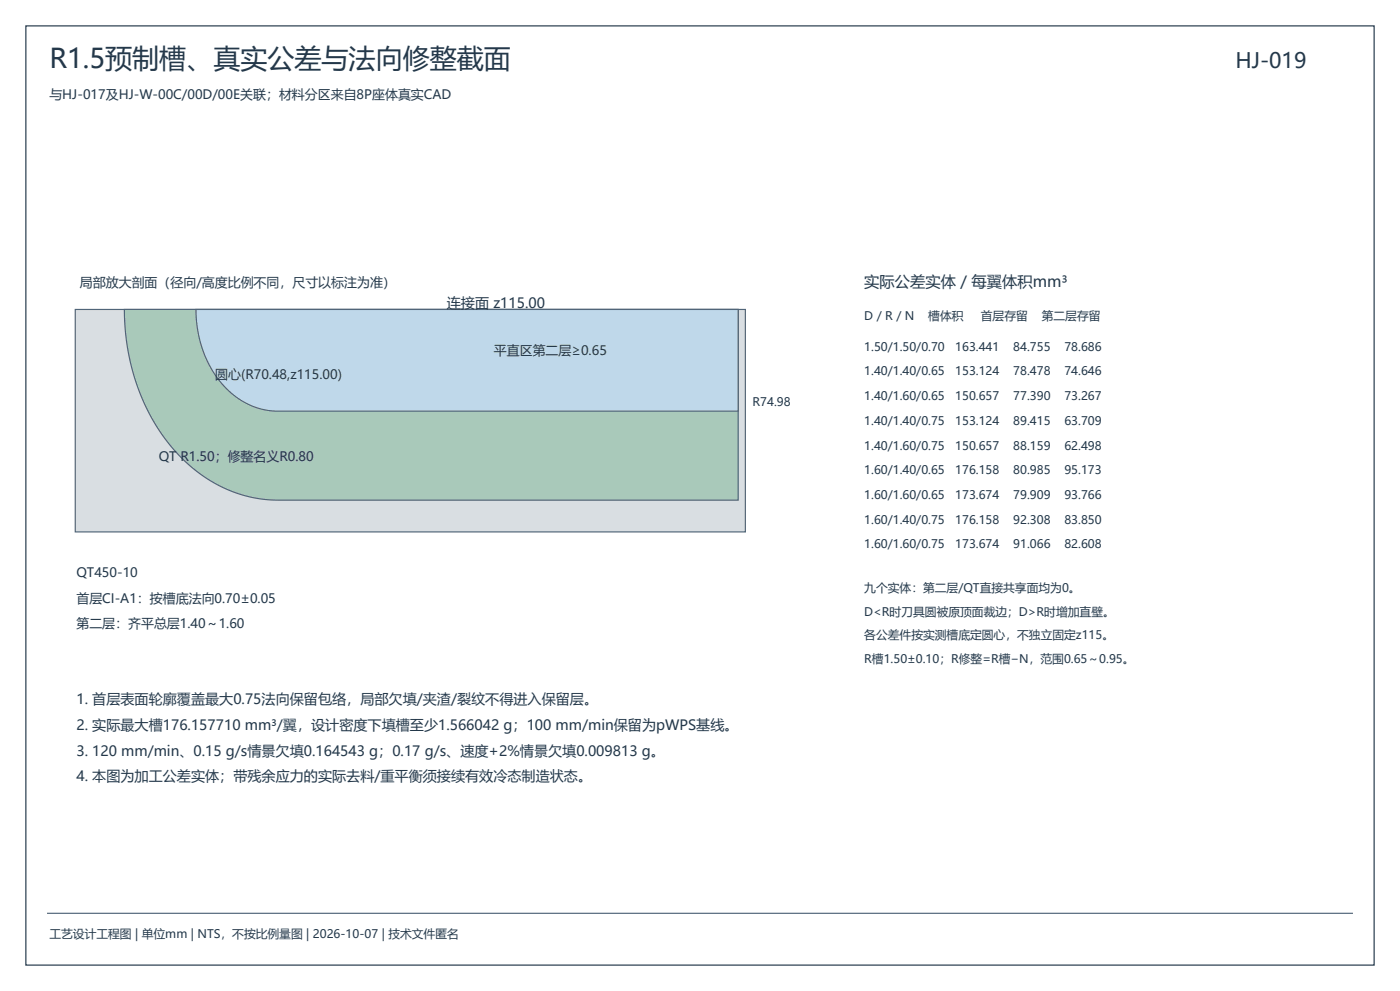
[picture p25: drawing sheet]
<svg xmlns="http://www.w3.org/2000/svg" width="420mm" height="297mm" viewBox="0 0 420 297" stroke-linecap="round" stroke-linejoin="round" font-family="sans-serif">
<defs><g id="words">
<text font-size="8.1" fill="#24384a" x="14.8" y="20.5">R1.5预制槽、真实公差与法向修整截面</text>
<text font-size="6.3" fill="#24384a" x="370.6" y="20.5">HJ-019</text>
<text font-size="4.6" fill="#24384a" x="259.3" y="86">实际公差实体 / 每翼体积mm³</text>
<g font-size="4.2" fill="#24384a">
<text x="134.1" y="92.4">连接面 z115.00</text>
<text x="22.9" y="210.9">1. 首层表面轮廓覆盖最大0.75法向保留包络，局部欠填/夹渣/裂纹不得进入保留层。</text>
<text x="22.9" y="218.7">2. 实际最大槽176.157710 mm³/翼，设计密度下填槽至少1.566042 g；100 mm/min保留为pWPS基线。</text>
<text x="22.9" y="226.4">3. 120 mm/min、0.15 g/s情景欠填0.164543 g；0.17 g/s、速度+2%情景欠填0.009813 g。</text>
<text x="22.9" y="234.2">4. 本图为加工公差实体；带残余应力的实际去料/重平衡须接续有效冷态制造状态。</text>
</g>
<g font-size="3.9" fill="#24384a">
<text x="14.8" y="29.6">与HJ-017及HJ-W-00C/00D/00E关联；材料分区来自8P座体真实CAD</text>
<text x="24" y="86">局部放大剖面（径向/高度比例不同，尺寸以标注为准）</text>
<text x="148.2" y="106.5">平直区第二层≥0.65</text>
<text x="64.6" y="113.6">圆心(R70.48,z115.00)</text>
<text x="47.6" y="138.3">QT R1.50；修整名义R0.80</text>
<text x="22.9" y="172.8">QT450-10</text>
<text x="22.9" y="180.6">首层CI-A1：按槽底法向0.70±0.05</text>
<text x="22.9" y="188.3">第二层：齐平总层1.40～1.60</text>
</g>
<g font-size="3.5" fill="#24384a">
<text x="259.3" y="95.9">D / R / N</text>
<text x="278.5" y="95.9">槽体积</text>
<text x="294.3" y="95.9">首层存留</text>
<text x="312.5" y="95.9">第二层存留</text>
<text x="259.3" y="105.1">1.50/1.50/0.70</text>
<text x="286.6" y="105.1">163.441</text>
<text x="304" y="105.1">84.755</text>
<text x="319.3" y="105.1">78.686</text>
<text x="259.3" y="112.5">1.40/1.40/0.65</text>
<text x="286.6" y="112.5">153.124</text>
<text x="304" y="112.5">78.478</text>
<text x="319.3" y="112.5">74.646</text>
<text x="259.3" y="119.9">1.40/1.60/0.65</text>
<text x="286.6" y="119.9">150.657</text>
<text x="304" y="119.9">77.390</text>
<text x="319.3" y="119.9">73.267</text>
<text x="225.8" y="121.7">R74.98</text>
<text x="259.3" y="127.3">1.40/1.40/0.75</text>
<text x="286.6" y="127.3">153.124</text>
<text x="304" y="127.3">89.415</text>
<text x="319.3" y="127.3">63.709</text>
<text x="259.3" y="134.7">1.40/1.60/0.75</text>
<text x="286.6" y="134.7">150.657</text>
<text x="304" y="134.7">88.159</text>
<text x="319.3" y="134.7">62.498</text>
<text x="259.3" y="142.1">1.60/1.40/0.65</text>
<text x="286.6" y="142.1">176.158</text>
<text x="304" y="142.1">80.985</text>
<text x="319.3" y="142.1">95.173</text>
<text x="259.3" y="149.5">1.60/1.60/0.65</text>
<text x="286.6" y="149.5">173.674</text>
<text x="304" y="149.5">79.909</text>
<text x="319.3" y="149.5">93.766</text>
<text x="259.3" y="156.9">1.60/1.40/0.75</text>
<text x="286.6" y="156.9">176.158</text>
<text x="304" y="156.9">92.308</text>
<text x="319.3" y="156.9">83.850</text>
<text x="259.3" y="164.4">1.60/1.60/0.75</text>
<text x="286.6" y="164.4">173.674</text>
<text x="304" y="164.4">91.066</text>
<text x="319.3" y="164.4">82.608</text>
<text x="259.3" y="177.4">九个实体：第二层/QT直接共享面均为0。</text>
<text x="259.3" y="184.5">D&lt;R时刀具圆被原顶面裁边；D&gt;R时增加直壁。</text>
<text x="259.3" y="191.5">各公差件按实测槽底定圆心，不独立固定z115。</text>
<text x="259.3" y="198.6">R槽1.50±0.10；R修整=R槽−N，范围0.65～0.95。</text>
<text x="14.8" y="281.1">工艺设计工程图 | 单位mm | NTS，不按比例量图 | 2026-10-07 | 技术文件匿名</text>
</g>
</g></defs>
<path d="M7.8 7.8h404.4v281.4h-404.4z" fill="none" stroke="#24384a" stroke-width=".35"/>
<path d="M14.1 273.7h391.8" fill="none" stroke="#506579" stroke-width=".35"/>
<path d="M22.6 92.7h201v66.7h-201z" fill-rule="evenodd" fill="#d9dee2" stroke="#506579" stroke-width=".35"/>
<path d="M37.3 92.7h184.2v57.2h-138.2a42.5 42.5 0 0 1-33.8-18.4 65.4 65.4 0 0 1-12.2-38.8z" fill-rule="evenodd" fill="#a9c9ba" stroke="#506579" stroke-width=".35"/>
<path d="M58.8 92.7h162.7v30.5h-138.2a23.7 23.7 0 0 1-20.4-13.5 35.9 35.9 0 0 1-4.1-17z" fill-rule="evenodd" fill="#bfd8ea" stroke="#506579" stroke-width=".35"/>
<use href="#words"/>
</svg>
